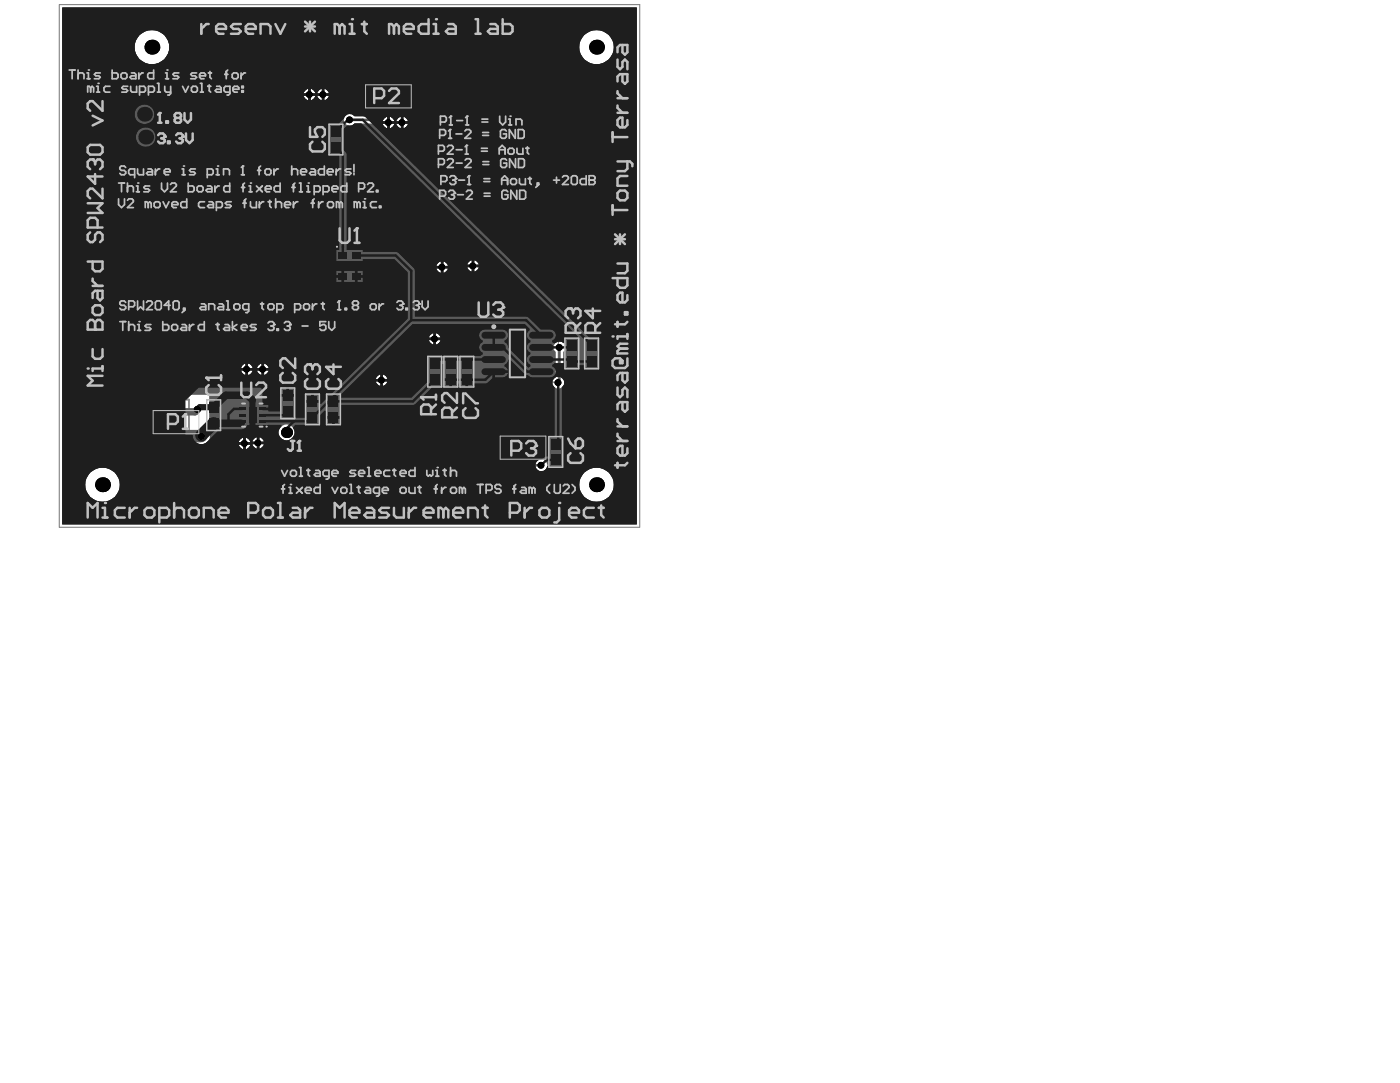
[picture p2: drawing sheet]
<svg xmlns="http://www.w3.org/2000/svg" width="558mm" height="432mm" viewBox="0 0 558 432" stroke-linecap="round" stroke-linejoin="round" font-family="sans-serif">
<g fill="none" stroke="#5a5a5a" stroke-width=".4">
<path d="M133.4 99h12v14.1h-12zM134.4 99.9h10v12.2h-10zM137.4 106h4M139.4 104.1v3.9M190.2 129.5h32.5v22.9h-32.5zM206.4 139v3.9M204.4 140.9h4M94.5 160.5h12.4v10h-12.4zM96.6 161.5h8.1v8h-8.1zM98.7 165.5h3.9M100.7 163.6v3.8"/>
<circle cx="101.7" cy="166.4" r="1.56"/>
</g>
<path d="M23.6 1.8h231.6v208.4h-231.6z" fill="none" stroke="#787878" stroke-width=".4"/>
<path d="M144.3 33.3h19.7v9.7h-19.7zM65.5 159.3h9.9v19.4h-9.9zM203.5 169h9.8v19.4h-9.8z" fill="none" stroke="#8c8c8c" stroke-width=".79"/>
<path d="M207.4 161.8l-1-1h-2l-.9 1v.9M213.3 164.7h-2.9l-1-1v-1.9l1-1h2.9v5.8" fill="none" stroke="#8c8c8c" stroke-width=".99"/>
<circle cx="203.5" cy="162.7" r=".49" fill="#8c8c8c"/>
<path d="M66.9 156h2M67.9 150.2v5.8M74.8 154.1h-3l-1-1v-1.9l1-1h3v5.8M203.5 162.7l.9 1M204.4 163.7h1M204.4 163.7l-.9 1v.9l.9 1h2l1-1" fill="none" stroke="#8c8c8c" stroke-width=".99"/>
<circle cx="67.9" cy="150.2" r=".49" fill="#8c8c8c"/>
<path d="M157.5 25.2l-.9-1h-2l-1 1v1l3.9 3.8h-3.9M163.5 28.1h-3l-1-1v-1.9l1-1h3v5.8M67.9 150.2l1 1" fill="none" stroke="#8c8c8c" stroke-width=".99"/>
<path d="M24.8 3h229.2v206.1h-229.2zM231 18.9a6.9 6.9 0 0 0 13.8 0 6.9 6.9 0 0 0-13.8 0zM53.7 18.9a6.9 6.9 0 0 0 13.7 0 6.9 6.9 0 0 0-13.7 0zM129.4 35.5v1.7h1.7a2.07 2.07 0 0 0-1.7-1.7zM127.2 36.1l-.7 1.1h1.9v-1.7zM123.9 35.5v1.7h1.8a2.07 2.07 0 0 0-1.8-1.7zM121.8 36.1l-.7 1.1h1.9v-1.7zM149.8 34.4v3.3h3.3a3.7 3.7 0 0 0-3.3-3.3zM146.5 35.5l-.7 .7-.4 1.5h3.4v-3.3l-1.5 .4zM129.4 38.2v1.7a2.07 2.07 0 0 0 1.7-1.7zM126.5 38.2a2.34 2.34 0 0 0 1.9 1.7v-1.7zM123.9 38.2v1.7a2.07 2.07 0 0 0 1.8-1.7zM121.1 38.2a2.34 2.34 0 0 0 1.9 1.7v-1.7zM149.8 38.7v3.3a3.7 3.7 0 0 0 3.3-3.3zM145.4 38.7a3.7 3.7 0 0 0 3.4 3.3v-3.3zM137.8 46.1a2.36 2.36 0 0 0 .2 3.5 2.36 2.36 0 0 0 3.4-.4l8.6-.1 7.3-7h5.8v-7.8h-7.9v5.6l-6.4 6.4h-7.4a2.29 2.29 0 0 0-3.6-.2zM160.9 46.6v1.8h1.8a2.07 2.07 0 0 0-1.8-1.8zM158.7 47.2l-.7 1.2h1.9v-1.8zM155.5 46.6v1.8h1.8a2.07 2.07 0 0 0-1.8-1.8zM153.3 47.2l-.7 1.2h1.9v-1.8zM160.9 49.3v1.8a2.07 2.07 0 0 0 1.8-1.8zM158 49.3a2.34 2.34 0 0 0 1.9 1.8v-1.8zM155.5 49.3v1.8a2.07 2.07 0 0 0 1.8-1.8zM152.6 49.3a2.34 2.34 0 0 0 1.9 1.8v-1.8zM189.2 103.8v1.7h1.7a2.07 2.07 0 0 0-1.7-1.7zM187 104.4l-.6 1.1h1.8v-1.7zM176.9 104.3v1.7h1.7a2.07 2.07 0 0 0-1.7-1.7zM174.7 104.9l-.6 1.1h1.8v-1.7zM189.2 106.5v1.8a2.07 2.07 0 0 0 1.7-1.8zM186.4 106.5a2.07 2.07 0 0 0 1.8 1.8v-1.8zM176.9 107v1.7a2.07 2.07 0 0 0 1.7-1.7zM174.1 107a2.07 2.07 0 0 0 1.8 1.7v-1.7zM173.9 132.9v1.7h1.8a2.07 2.07 0 0 0-1.8-1.7zM171.7 133.5l-.6 1.1h1.8v-1.7zM173.9 135.6v1.7a2.07 2.07 0 0 0 1.8-1.7zM171.1 135.6a2.07 2.07 0 0 0 1.8 1.7v-1.7zM105.3 145v1.7h1.9a2.34 2.34 0 0 0-1.9-1.7zM103.2 145.6l-.6 1.1h1.7v-1.7zM98.9 145v1.7h1.9a2.05 2.05 0 0 0-1.9-1.7zM96.8 145.6l-.6 1.1h1.7v-1.7zM105.3 147.7v1.8a2.34 2.34 0 0 0 1.9-1.8zM102.6 147.7a2.07 2.07 0 0 0 1.7 1.8v-1.8zM98.9 147.7v1.8a2.05 2.05 0 0 0 1.9-1.8zM96.2 147.7a2.07 2.07 0 0 0 1.7 1.8v-1.8zM152.7 149.4v1.7h1.8a2.07 2.07 0 0 0-1.8-1.7zM150.6 149.9l-.6 1.2h1.7v-1.7zM152.7 152.1v1.7a2.07 2.07 0 0 0 1.8-1.7zM150 152.1a2.07 2.07 0 0 0 1.7 1.7v-1.7zM221.5 136.9a2.34 2.34 0 0 0 .2 3.4v10.1a2.37 2.37 0 0 0-1.2 3.3 2.37 2.37 0 0 0 3.3 .9 2.37 2.37 0 0 0 .8-3.3v-11a2.36 2.36 0 0 0 .4-3.4 2.36 2.36 0 0 0-3.5 0zM208.9 170.1v3.3h3.3a3.7 3.7 0 0 0-3.3-3.3zM205.6 171.2l-.7 .7-.4 1.5h3.4v-3.3l-1.5 .4zM111.1 172.4a3.2 3.2 0 0 0 6.4 0 3.2 3.2 0 0 0-6.4 0zM103.5 174.4v1.7h1.7a2.07 2.07 0 0 0-1.7-1.7zM101.3 174.9l-.6 1.2h1.8v-1.7zM98 174.6v1.7h1.8a2.07 2.07 0 0 0-1.8-1.7zM95.9 175.1l-.6 1.2h1.8v-1.7zM208.9 174.4v3.3a3.7 3.7 0 0 0 3.3-3.3zM204.5 174.4a3.7 3.7 0 0 0 3.4 3.3v-3.3zM65.5 157.4v12.8h1v7.6h7.9v-.5h5.9a3.4 3.4 0 0 0 3.4-2.8 3.4 3.4 0 0 0-2.3-3.8l.1-.5h2v-12.8zM103.5 177.1v1.8a2.33 2.33 0 0 0 1.7-1.8zM100.7 177.1a2.33 2.33 0 0 0 1.8 1.8v-1.8zM98 177.3v1.7a2.07 2.07 0 0 0 1.8-1.7zM95.3 177.3a2.07 2.07 0 0 0 1.8 1.7v-1.7zM204.4 179.7v7.8h7.9v-.5h1.8a2.37 2.37 0 0 0 3.5 .3 2.37 2.37 0 0 0 0-3.5 2.37 2.37 0 0 0-3.5 .3h-1.8v-4.4zM231 193.3a6.9 6.9 0 0 0 13.8 0 6.9 6.9 0 0 0-13.8 0zM34 193.3a6.9 6.9 0 0 0 13.7 0 6.9 6.9 0 0 0-13.7 0z" fill="#5a5a5a"/>
<path d="M159.1 38.2l-9.7 9.6h-9.9M223.2 138.5v13.6l-.5 .5M208.4 173.9h2M208.4 183.6l2 1.9h5.5" fill="none" stroke="#5a5a5a" stroke-width=".99"/>
<path d="M78.8 163.2l-1 1h-7.4" fill="none" stroke="#5a5a5a" stroke-width="3"/>
<path d="M70.4 173.9h9.9" fill="none" stroke="#5a5a5a" stroke-width="4.9"/>
<g fill="#000">
<circle cx="60.6" cy="18.8" r="2.96"/>
<circle cx="237.9" cy="18.8" r="2.96"/>
<circle cx="123.4" cy="37.7" r="1.37"/>
<circle cx="128.8" cy="37.7" r="1.37"/>
<circle cx="139.4" cy="47.8" r="1.37"/>
<circle cx="154.9" cy="48.8" r="1.37"/>
<circle cx="160.3" cy="48.8" r="1.37"/>
<circle cx="176.3" cy="106.5" r="1.37"/>
<circle cx="188.6" cy="106" r="1.37"/>
<circle cx="173.3" cy="135.1" r="1.37"/>
<circle cx="223.1" cy="138.5" r="1.37"/>
<circle cx="98.3" cy="147.2" r="1.37"/>
<circle cx="104.7" cy="147.2" r="1.37"/>
<circle cx="152.1" cy="151.6" r="1.37"/>
<circle cx="222.6" cy="152.6" r="1.37"/>
<circle cx="78.7" cy="163.2" r="1.37"/>
<circle cx="80.2" cy="173.9" r="1.37"/>
<circle cx="97.5" cy="176.8" r="1.37"/>
<circle cx="102.9" cy="176.6" r="1.37"/>
<circle cx="114.3" cy="172.4" r="2.22"/>
<circle cx="40.9" cy="193.3" r="2.96"/>
<circle cx="215.8" cy="185.5" r="1.37"/>
<circle cx="237.9" cy="193.3" r="2.96"/>
</g>
<g fill="#5a5a5a">
<path d="M205.4 180.7h5.9v5.8h-5.9z" fill-rule="evenodd"/>
<path d="M156.2 35.3h5.9v5.8h-5.9z" fill-rule="evenodd"/>
<path d="M67.5 171h5.9v5.8h-5.9z" fill-rule="evenodd"/>
</g>
<g fill="#5a5a5a">
<circle cx="149.3" cy="38.2" r="2.91"/>
<circle cx="208.4" cy="173.9" r="2.91"/>
<circle cx="70.4" cy="164.2" r="2.91"/>
</g>
<g fill="#1e1e1e">
<path d="M136 157.4l28.6-28.2h44.7l1.9 1.9-.1 .6a2.28 2.28 0 0 0-1 2.2 2.28 2.28 0 0 0 1.4 1.9v.6a2.28 2.28 0 0 0-1.4 2.1 2.28 2.28 0 0 0 1.4 2.1v.6a2.28 2.28 0 0 0-1.4 2.2 2.28 2.28 0 0 0 1.4 2.1v.6l-.7 .4-8-7.9a2.39 2.39 0 0 0-1.5-2.2v-.6a2.31 2.31 0 0 0 1.4-2.6 2.31 2.31 0 0 0-2.3-1.9h-7a2.31 2.31 0 0 0-2.3 1.9 2.31 2.31 0 0 0 1.4 2.6v.6a2.28 2.28 0 0 0-1.5 2.1 2.28 2.28 0 0 0 1.5 2.1v.6l-.9 .7h-21.1v10.4l-6.4 6.2h-28.1zM173.9 132.9v1.7h1.8a2.07 2.07 0 0 0-1.8-1.7zM171.7 133.5l-.6 1.1h1.8v-1.7zM173.9 135.6v1.7a2.07 2.07 0 0 0 1.8-1.7zM171.1 135.6a2.07 2.07 0 0 0 1.8 1.7v-1.7zM152.7 149.4v1.7h1.8a2.07 2.07 0 0 0-1.8-1.7zM150.6 149.9l-.6 1.2h1.7v-1.7zM152.7 152.1v1.7a2.07 2.07 0 0 0 1.8-1.7zM150 152.1a2.07 2.07 0 0 0 1.7 1.7v-1.7z"/>
<path d="M136 157.4l28.6-28.2h44.7l1.9 1.9-.1 .6a2.28 2.28 0 0 0-1 2.2 2.28 2.28 0 0 0 1.4 1.9v.6a2.28 2.28 0 0 0-1.4 2.1 2.28 2.28 0 0 0 1.4 2.1v.6a2.28 2.28 0 0 0-1.4 2.2 2.28 2.28 0 0 0 1.4 2.1v.6l-.7 .4-8-7.9a2.39 2.39 0 0 0-1.5-2.2v-.6a2.31 2.31 0 0 0 1.4-2.6 2.31 2.31 0 0 0-2.3-1.9h-7a2.31 2.31 0 0 0-2.3 1.9 2.31 2.31 0 0 0 1.4 2.6v.6a2.28 2.28 0 0 0-1.5 2.1 2.28 2.28 0 0 0 1.5 2.1v.6l-.9 .7h-21.1v10.4l-6.4 6.2h-28.1zM173.9 132.9v1.7h1.8a2.07 2.07 0 0 0-1.8-1.7zM171.7 133.5l-.6 1.1h1.8v-1.7zM173.9 135.6v1.7a2.07 2.07 0 0 0 1.8-1.7zM171.1 135.6a2.07 2.07 0 0 0 1.8 1.7v-1.7zM152.7 149.4v1.7h1.8a2.07 2.07 0 0 0-1.8-1.7zM150.6 149.9l-.6 1.2h1.7v-1.7zM152.7 152.1v1.7a2.07 2.07 0 0 0 1.8-1.7zM150 152.1a2.07 2.07 0 0 0 1.7 1.7v-1.7z"/>
<path d="M137 51.6l1.6-1.6a2.32 2.32 0 0 0 2.8-.8h2.7l86.4 84.9-.2 .5h-5.2v1.9l-.5 .2a2.46 2.46 0 0 0-3 .1l-.5 .1-.8-.5v-.6a2.31 2.31 0 0 0 1.4-2.6 2.31 2.31 0 0 0-2.3-1.9h-3.7l-4.8-4.6-1-.5h-44.4l-.1-18.8-6.5-6.6-1.1-.4h-13.1v-.8h-6.4v-38l-.1-.5-1.2-1.4zM189.2 103.8v1.7h1.7a2.07 2.07 0 0 0-1.7-1.7zM187 104.4l-.6 1.1h1.8v-1.7zM176.9 104.3v1.7h1.7a2.07 2.07 0 0 0-1.7-1.7zM174.7 104.9l-.6 1.1h1.8v-1.7zM189.2 106.5v1.8a2.07 2.07 0 0 0 1.7-1.8zM186.4 106.5a2.07 2.07 0 0 0 1.8 1.8v-1.8zM176.9 107v1.7a2.07 2.07 0 0 0 1.7-1.7zM174.1 107a2.07 2.07 0 0 0 1.8 1.7v-1.7z"/>
<path d="M137 51.6l1.6-1.6a2.32 2.32 0 0 0 2.8-.8h2.7l86.4 84.9-.2 .5h-5.2v1.9l-.5 .2a2.46 2.46 0 0 0-3 .1l-.5 .1-.8-.5v-.6a2.31 2.31 0 0 0 1.4-2.6 2.31 2.31 0 0 0-2.3-1.9h-3.7l-4.8-4.6-1-.5h-44.4l-.1-18.8-6.5-6.6-1.1-.4h-13.1v-.8h-6.4v-38l-.1-.5-1.2-1.4zM189.2 103.8v1.7h1.7a2.07 2.07 0 0 0-1.7-1.7zM187 104.4l-.6 1.1h1.8v-1.7zM176.9 104.3v1.7h1.7a2.07 2.07 0 0 0-1.7-1.7zM174.7 104.9l-.6 1.1h1.8v-1.7zM189.2 106.5v1.8a2.07 2.07 0 0 0 1.7-1.8zM186.4 106.5a2.07 2.07 0 0 0 1.8 1.8v-1.8zM176.9 107v1.7a2.07 2.07 0 0 0 1.7-1.7zM174.1 107a2.07 2.07 0 0 0 1.8 1.7v-1.7z"/>
<path d="M24.8 3h229.2v206.1h-229.2zM231 18.9a6.9 6.9 0 0 0 13.8 0 6.9 6.9 0 0 0-13.8 0zM53.7 18.9a6.9 6.9 0 0 0 13.7 0 6.9 6.9 0 0 0-13.7 0zM129.4 35.5v1.7h1.7a2.07 2.07 0 0 0-1.7-1.7zM127.2 36.1l-.7 1.1h1.9v-1.7zM123.9 35.5v1.7h1.8a2.07 2.07 0 0 0-1.8-1.7zM121.8 36.1l-.7 1.1h1.9v-1.7zM129.4 38.2v1.7a2.07 2.07 0 0 0 1.7-1.7zM126.5 38.2a2.34 2.34 0 0 0 1.9 1.7v-1.7zM123.9 38.2v1.7a2.07 2.07 0 0 0 1.8-1.7zM121.1 38.2a2.34 2.34 0 0 0 1.9 1.7v-1.7zM160.9 46.6v1.8h1.8a2.07 2.07 0 0 0-1.8-1.8zM158.7 47.2l-.7 1.2h1.9v-1.8zM155.5 46.6v1.8h1.8a2.07 2.07 0 0 0-1.8-1.8zM153.3 47.2l-.7 1.2h1.9v-1.8zM53.7 45.6a4 4 0 0 0 7.9 0 4 4 0 0 0-7.9 0zM160.9 49.3v1.8a2.07 2.07 0 0 0 1.8-1.8zM158 49.3a2.34 2.34 0 0 0 1.9 1.8v-1.8zM155.5 49.3v1.8a2.07 2.07 0 0 0 1.8-1.8zM152.6 49.3a2.34 2.34 0 0 0 1.9 1.8v-1.8zM54.2 54.7a3.9 3.9 0 0 0 7.9 0 3.9 3.9 0 0 0-7.9 0zM142.6 108v1.7h2.1v-1.7zM134.1 108v1.7h2.2v-1.7zM142.6 110.7v1.7h2.1v-1.7zM137.2 108v4.4h4.4v-4.4zM134.1 110.7v1.7h2.2v-1.7zM105.3 145v1.7h1.9a2.34 2.34 0 0 0-1.9-1.7zM103.2 145.6l-.6 1.1h1.7v-1.7zM98.9 145v1.7h1.9a2.05 2.05 0 0 0-1.9-1.7zM96.8 145.6l-.6 1.1h1.7v-1.7zM131 49.3v12.6h4l.3 .3v37.4h-1.2v4.5h10.6v-.8h12.6l5.3 5.3v18.5l-30.4 29.8h-2.1v2.2l-2.1 2-.4-.2v-.4h-5.9v6h-3.7l-.3-.4v-8h-5.9v5.9h-4.7v-.5h-2.4v-1h2.4v-1h-2.4v-6.2l-.8-.8h-24.7l-4.8 4.7-.5 .1v14.1h2.8a3.6 3.6 0 0 0 2.1 3.3 3.6 3.6 0 0 0 4-.7l4.2-4.2h1.2v-.5h8.1a2.28 2.28 0 0 0 2.3-1.8h1.6v-3.5l.5-.5h.5v4l10.9-.1 .2 .5a3.2 3.2 0 0 0-.5 4.5 3.2 3.2 0 0 0 4.5 .6 3.2 3.2 0 0 0 .6-4.5l.9-1.1 9.8 .1v-3.9l2-1.9 .5 .2v2h5.9v-4.4l29.3-.1 7.1-6.9h4v-9.2l.5-.2v5.8h2.9v.5h.5v3.1h2.5v-1.6h.5v1.6h2.4v-3.1h1v3.1h2.5v-1.6l5-.1 2.3-2v-2.6h.5v-.5h5.7l-.6-1.2-.8-.4v-.6l.8-.5 .7-1.5 .5-.2 6.5 6.3 .9 .1 .8 .6 .9 .2h7a2.31 2.31 0 0 0 2.3-1.8 2.31 2.31 0 0 0-1.4-2.6v-.6l.9-.7h3.9v2.4h5.9v-1.5h2v1.5h5.9v-12.6h-3.7l-89.4-87.9-1.1-.4h-3.3a2.41 2.41 0 0 0-4.2 .8l-2.2 2.2zM105.3 147.7v1.8a2.34 2.34 0 0 0 1.9-1.8zM102.6 147.7a2.07 2.07 0 0 0 1.7 1.8v-1.8zM98.9 147.7v1.8a2.05 2.05 0 0 0 1.9-1.8zM96.2 147.7a2.07 2.07 0 0 0 1.7 1.8v-1.8zM197.5 148.7v1.8h2.9a2.23 2.23 0 0 0 2.3-1.8zM176.9 151.9v2.6h2.4v-2.6zM115.3 154.5v2.6h2.4v-2.6zM111.8 154.5v2.6h2.5v-2.6zM125.1 156.9v2.6h2.5v-2.6zM121.7 156.9v2.6h2.4v-2.6zM133.5 166.9v2.6h2.5v-2.6zM130.1 166.9v2.6h2.4v-2.6zM103.5 174.4v1.7h1.7a2.07 2.07 0 0 0-1.7-1.7zM101.3 174.9l-.6 1.2h1.8v-1.7zM98 174.6v1.7h1.8a2.07 2.07 0 0 0-1.8-1.7zM95.9 175.1l-.6 1.2h1.8v-1.7zM103.5 177.1v1.8a2.33 2.33 0 0 0 1.7-1.8zM100.7 177.1a2.33 2.33 0 0 0 1.8 1.8v-1.8zM98 177.3v1.7a2.07 2.07 0 0 0 1.8-1.7zM95.3 177.3a2.07 2.07 0 0 0 1.8 1.7v-1.7zM221 150.9a2.34 2.34 0 0 0 .2 3.5v19.5h-2.5v8a2.32 2.32 0 0 0-2.5 1.3 2.36 2.36 0 0 0-2.6 2.1 2.36 2.36 0 0 0 2 2.6 2.36 2.36 0 0 0 2.6-2.1l.5 .1v.6h5.9v-12.6h-.4v-19.5a2.36 2.36 0 0 0 .3-3.5 2.36 2.36 0 0 0-3.5 0zM231 193.3a6.9 6.9 0 0 0 13.8 0 6.9 6.9 0 0 0-13.8 0zM34 193.3a6.9 6.9 0 0 0 13.7 0 6.9 6.9 0 0 0-13.7 0z"/>
<path d="M24.8 3h229.2v206.1h-229.2zM231 18.9a6.9 6.9 0 0 0 13.8 0 6.9 6.9 0 0 0-13.8 0zM53.7 18.9a6.9 6.9 0 0 0 13.7 0 6.9 6.9 0 0 0-13.7 0zM129.4 35.5v1.7h1.7a2.07 2.07 0 0 0-1.7-1.7zM127.2 36.1l-.7 1.1h1.9v-1.7zM123.9 35.5v1.7h1.8a2.07 2.07 0 0 0-1.8-1.7zM121.8 36.1l-.7 1.1h1.9v-1.7zM129.4 38.2v1.7a2.07 2.07 0 0 0 1.7-1.7zM126.5 38.2a2.34 2.34 0 0 0 1.9 1.7v-1.7zM123.9 38.2v1.7a2.07 2.07 0 0 0 1.8-1.7zM121.1 38.2a2.34 2.34 0 0 0 1.9 1.7v-1.7zM160.9 46.6v1.8h1.8a2.07 2.07 0 0 0-1.8-1.8zM158.7 47.2l-.7 1.2h1.9v-1.8zM155.5 46.6v1.8h1.8a2.07 2.07 0 0 0-1.8-1.8zM153.3 47.2l-.7 1.2h1.9v-1.8zM53.7 45.6a4 4 0 0 0 7.9 0 4 4 0 0 0-7.9 0zM160.9 49.3v1.8a2.07 2.07 0 0 0 1.8-1.8zM158 49.3a2.34 2.34 0 0 0 1.9 1.8v-1.8zM155.5 49.3v1.8a2.07 2.07 0 0 0 1.8-1.8zM152.6 49.3a2.34 2.34 0 0 0 1.9 1.8v-1.8zM54.2 54.7a3.9 3.9 0 0 0 7.9 0 3.9 3.9 0 0 0-7.9 0zM142.6 108v1.7h2.1v-1.7zM134.1 108v1.7h2.2v-1.7zM142.6 110.7v1.7h2.1v-1.7zM137.2 108v4.4h4.4v-4.4zM134.1 110.7v1.7h2.2v-1.7zM105.3 145v1.7h1.9a2.34 2.34 0 0 0-1.9-1.7zM103.2 145.6l-.6 1.1h1.7v-1.7zM98.9 145v1.7h1.9a2.05 2.05 0 0 0-1.9-1.7zM96.8 145.6l-.6 1.1h1.7v-1.7zM131 49.3v12.6h4l.3 .3v37.4h-1.2v4.5h10.6v-.8h12.6l5.3 5.3v18.5l-30.4 29.8h-2.1v2.2l-2.1 2-.4-.2v-.4h-5.9v6h-3.7l-.3-.4v-8h-5.9v5.9h-4.7v-.5h-2.4v-1h2.4v-1h-2.4v-6.2l-.8-.8h-24.7l-4.8 4.7-.5 .1v14.1h2.8a3.6 3.6 0 0 0 2.1 3.3 3.6 3.6 0 0 0 4-.7l4.2-4.2h1.2v-.5h8.1a2.28 2.28 0 0 0 2.3-1.8h1.6v-3.5l.5-.5h.5v4l10.9-.1 .2 .5a3.2 3.2 0 0 0-.5 4.5 3.2 3.2 0 0 0 4.5 .6 3.2 3.2 0 0 0 .6-4.5l.9-1.1 9.8 .1v-3.9l2-1.9 .5 .2v2h5.9v-4.4l29.3-.1 7.1-6.9h4v-9.2l.5-.2v5.8h2.9v.5h.5v3.1h2.5v-1.6h.5v1.6h2.4v-3.1h1v3.1h2.5v-1.6l5-.1 2.3-2v-2.6h.5v-.5h5.7l-.6-1.2-.8-.4v-.6l.8-.5 .7-1.5 .5-.2 6.5 6.3 .9 .1 .8 .6 .9 .2h7a2.31 2.31 0 0 0 2.3-1.8 2.31 2.31 0 0 0-1.4-2.6v-.6l.9-.7h3.9v2.4h5.9v-1.5h2v1.5h5.9v-12.6h-3.7l-89.4-87.9-1.1-.4h-3.3a2.41 2.41 0 0 0-4.2 .8l-2.2 2.2zM105.3 147.7v1.8a2.34 2.34 0 0 0 1.9-1.8zM102.6 147.7a2.07 2.07 0 0 0 1.7 1.8v-1.8zM98.9 147.7v1.8a2.05 2.05 0 0 0 1.9-1.8zM96.2 147.7a2.07 2.07 0 0 0 1.7 1.8v-1.8zM197.5 148.7v1.8h2.9a2.23 2.23 0 0 0 2.3-1.8zM176.9 151.9v2.6h2.4v-2.6zM115.3 154.5v2.6h2.4v-2.6zM111.8 154.5v2.6h2.5v-2.6zM125.1 156.9v2.6h2.5v-2.6zM121.7 156.9v2.6h2.4v-2.6zM133.5 166.9v2.6h2.5v-2.6zM130.1 166.9v2.6h2.4v-2.6zM103.5 174.4v1.7h1.7a2.07 2.07 0 0 0-1.7-1.7zM101.3 174.9l-.6 1.2h1.8v-1.7zM98 174.6v1.7h1.8a2.07 2.07 0 0 0-1.8-1.7zM95.9 175.1l-.6 1.2h1.8v-1.7zM103.5 177.1v1.8a2.33 2.33 0 0 0 1.7-1.8zM100.7 177.1a2.33 2.33 0 0 0 1.8 1.8v-1.8zM98 177.3v1.7a2.07 2.07 0 0 0 1.8-1.7zM95.3 177.3a2.07 2.07 0 0 0 1.8 1.7v-1.7zM221 150.9a2.34 2.34 0 0 0 .2 3.5v19.5h-2.5v8a2.32 2.32 0 0 0-2.5 1.3 2.36 2.36 0 0 0-2.6 2.1 2.36 2.36 0 0 0 2 2.6 2.36 2.36 0 0 0 2.6-2.1l.5 .1v.6h5.9v-12.6h-.4v-19.5a2.36 2.36 0 0 0 .3-3.5 2.36 2.36 0 0 0-3.5 0zM231 193.3a6.9 6.9 0 0 0 13.8 0 6.9 6.9 0 0 0-13.8 0zM34 193.3a6.9 6.9 0 0 0 13.7 0 6.9 6.9 0 0 0-13.7 0z"/>
</g>
<g fill="none" stroke="#1e1e1e" stroke-width=".99">
<path d="M134 58.8l2.8 2.8v40.3M138.7 47.8l-4.7 4.6M139.5 47.8h5.2l91.5 89.9h-1.2M142.1 101.9h15.7l6.2 6.1v19.6M164 127.6l-40.9 40.4h-18.4M164 127.6h45.9l6 6.1M197 133.7v4.8h3.5l9.9 9.7h5.5M228.1 137.7l-.8 .8h-11.4M173.4 151.4l-8.7 8.6h-31.7M197 148.2l-3.4 3.2h-13.8M197 143.4h-21.9l-1.7 1.6M215.9 143.4h11.4l.8 .7h7.9"/>
<path d="M222.7 152.6v23.4M80.3 173.6v.3M96.6 163h-3.3l-2.2 2.2v3.5M114.8 164l-1.5 1.5h-8.6M117.2 168l-2.9 2.9v1.5M221.7 183.4h-3.7l-2.1 2.1"/>
</g>
<path d="M100.7 159.4v11.6M85.2 162.3h-5.5l-.9 .9" fill="none" stroke="#1e1e1e" stroke-width="2.5"/>
<path d="M100.7 159.4l-2-1.8h-8.6l-4.9 4.7M85.2 168.7h11.1" fill="none" stroke="#1e1e1e" stroke-width="3"/>
<path d="M85.2 168.7l-4.9 4.9" fill="none" stroke="#1e1e1e" stroke-width="4.9"/>
<g fill="#000">
<circle cx="60.6" cy="18.8" r="2.96"/>
<circle cx="237.9" cy="18.8" r="2.96"/>
<circle cx="123.4" cy="37.7" r="1.37"/>
<circle cx="128.8" cy="37.7" r="1.37"/>
<circle cx="139.4" cy="47.8" r="1.37"/>
<circle cx="154.9" cy="48.8" r="1.37"/>
<circle cx="160.3" cy="48.8" r="1.37"/>
<circle cx="176.3" cy="106.5" r="1.37"/>
<circle cx="188.6" cy="106" r="1.37"/>
<circle cx="173.3" cy="135.1" r="1.37"/>
<circle cx="223.1" cy="138.5" r="1.37"/>
<circle cx="98.3" cy="147.2" r="1.37"/>
<circle cx="104.7" cy="147.2" r="1.37"/>
<circle cx="152.1" cy="151.6" r="1.37"/>
<circle cx="222.6" cy="152.6" r="1.37"/>
<circle cx="78.7" cy="163.2" r="1.37"/>
<circle cx="80.2" cy="173.9" r="1.37"/>
<circle cx="97.5" cy="176.8" r="1.37"/>
<circle cx="102.9" cy="176.6" r="1.37"/>
<circle cx="114.3" cy="172.4" r="2.22"/>
<circle cx="40.9" cy="193.3" r="2.96"/>
<circle cx="215.8" cy="185.5" r="1.37"/>
<circle cx="237.9" cy="193.3" r="2.96"/>
</g>
<g fill="#1e1e1e">
<path d="M83.3 166.7h3.9v4.2h-3.9z" fill-rule="evenodd"/>
<path d="M122.7 157.9h3.9v4.2h-3.9z" fill-rule="evenodd"/>
<path d="M131 158h4v4.2h-4z" fill-rule="evenodd"/>
<path d="M177.8 149.3h4v4.1h-4z" fill-rule="evenodd"/>
<path d="M177.8 143h4v4.1h-4z" fill-rule="evenodd"/>
<path d="M184.2 149.3h4v4.1h-4z" fill-rule="evenodd"/>
<path d="M184.2 143h4v4.1h-4z" fill-rule="evenodd"/>
<path d="M83.3 160.2h3.9v4.2h-3.9z" fill-rule="evenodd"/>
<path d="M99.2 162.4h3.1v6.2h-3.1z" fill-rule="evenodd"/>
<path d="M112.8 162h4v4.1h-4z" fill-rule="evenodd"/>
<path d="M112.8 155.5h4v4.1h-4z" fill-rule="evenodd"/>
<path d="M122.7 164.4h3.9v4.2h-3.9z" fill-rule="evenodd"/>
<path d="M131 164.3h4v4.2h-4z" fill-rule="evenodd"/>
<path d="M95.3 165h2.6v1.1h-2.6z" fill-rule="evenodd"/>
<path d="M95.2 167.4h2.7v1.2h-2.7z" fill-rule="evenodd"/>
<path d="M95.2 162.4h2.7v1.2h-2.7z" fill-rule="evenodd"/>
<path d="M103.5 165h2.6v1.1h-2.6z" fill-rule="evenodd"/>
<path d="M103.4 167.4h2.7v1.2h-2.7z" fill-rule="evenodd"/>
<path d="M103.4 162.4h2.7v1.2h-2.7z" fill-rule="evenodd"/>
<path d="M132 56.8h4v4.2h-4z" fill-rule="evenodd"/>
<path d="M132 50.3h4v4.2h-4z" fill-rule="evenodd"/>
<path d="M171.4 149.3h4v4.1h-4z" fill-rule="evenodd"/>
<path d="M171.4 143h4v4.1h-4z" fill-rule="evenodd"/>
<path d="M219.7 181.2h4v4.2h-4z" fill-rule="evenodd"/>
<path d="M219.7 174.9h4v4.2h-4z" fill-rule="evenodd"/>
</g>
<path d="M212.4 138.5h7M212.4 143.4h7" fill="none" stroke="#1e1e1e" stroke-width="2.8"/>
<g fill="#1e1e1e">
<path d="M234 142h3.9v4.2h-3.9z" fill-rule="evenodd"/>
<path d="M234 135.7h3.9v4.2h-3.9z" fill-rule="evenodd"/>
<path d="M135 108.9h3.5v2.5h-3.5z" fill-rule="evenodd"/>
<path d="M135 100.6h3.5v2.4h-3.5z" fill-rule="evenodd"/>
<path d="M140.3 109h3.6v2.5h-3.6z" fill-rule="evenodd"/>
<path d="M140.3 100.7h3.6v2.4h-3.6z" fill-rule="evenodd"/>
</g>
<circle cx="57.6" cy="45.6" r="2.96" fill="#1e1e1e"/>
<path d="M212.4 133.7h7M212.4 148.2h7" fill="none" stroke="#1e1e1e" stroke-width="2.8"/>
<circle cx="58.1" cy="54.7" r="2.96" fill="#1e1e1e"/>
<path d="M226.1 142.1h4v4.2h-4z" fill-rule="evenodd" fill="#1e1e1e"/>
<path d="M193.4 143.4h7" fill="none" stroke="#1e1e1e" stroke-width="2.8"/>
<path d="M226.1 135.6h4v4.2h-4z" fill-rule="evenodd" fill="#1e1e1e"/>
<path d="M193.4 138.5h7M193.4 133.7h7M193.4 148.2h7" fill="none" stroke="#1e1e1e" stroke-width="2.8"/>
<path d="M203.4 131.4h6.1v19h-6.1zM96.6 170.1h1.1M96.6 160.9h1.1M103.6 170.1h1.1M103.6 160.9h1.1" fill="none" stroke="#c0c0c0" stroke-width=".79"/>
<path d="M131.2 49.5h5.6v12.2h-5.6zM225.3 134.8h5.6v12.2h-5.6zM233.2 134.8h5.5v12.2h-5.5zM82.5 159.4h5.5v12.3h-5.5zM112 154.7h5.5v12.2h-5.5zM121.9 157.1h5.5v12.2h-5.5zM130.3 157.1h5.5v12.2h-5.5zM170.7 142.1h5.5v12.2h-5.5zM177.1 142.1h5.5v12.2h-5.5zM183.5 142.1h5.5v12.2h-5.5zM218.9 174.1h5.5v12.2h-5.5z" fill="none" stroke="#c0c0c0" stroke-width=".59"/>
<path d="M145.8 33.8h18.2v9.2h-18.2zM61.1 163.7h18.2v9.2h-18.2zM199.5 173.9h18.2v9.2h-18.2z" fill="none" stroke="#c0c0c0" stroke-width=".4"/>
<path d="M82.3 150.6h5.9M83.3 153.5l-1 1v1.9l1 1h3.9l1-1v-1.9l-1-1M88.2 149.7v1.9" fill="none" stroke="#c0c0c0" stroke-width=".99"/>
<circle cx="82.3" cy="150.6" r=".49" fill="#c0c0c0"/>
<path d="M135.5 91v4.9l1 .9h1.9l1-.9v-4.9M141.4 96.8h2M142.4 91v5.8M82.3 150.6l1 1" fill="none" stroke="#c0c0c0" stroke-width=".99"/>
<circle cx="142.4" cy="91" r=".49" fill="#c0c0c0"/>
<path d="M149.3 39.2h2.9l1-1v-2l-1-.9h-2.9v5.8M155.2 36.2l1-.9h1.9l1 .9v1l-3.9 3.9h3.9M142.4 91l-1 1M168 158.4h5.9M173.9 157.4v1.9M182.3 156.7v3.9l-4-3.9h-.9l-1 1v1.9l1 1M171.9 165.2v-2.9l-1-1h-1.9l-1 1v2.9h5.9M173.9 161.3l-2 1.9M180.3 166.4v-2.9l-1-1h-1.9l-1 1v2.9h5.9M182.3 162.5l-2 2M184.7 160.8v-3.9h1l4 3.9h1M185.7 162.7l-1 1v1.9l1 1h4l1-1v-1.9l-1-1" fill="none" stroke="#c0c0c0" stroke-width=".99"/>
<circle cx="168" cy="158.4" r=".49" fill="#c0c0c0"/>
<path d="M236.5 123v3.9l-3-2.9h5.9M237.5 132.7v-2.9l-1-1h-2l-1 1v2.9h5.9M239.4 128.8l-1.9 2M122.7 151.1l-1 1v1.9l1 1h3.9l1-1v-1.9l-1-1M123.7 145.3h-1l-1 1v1.9l1 1M168 158.4l1 .9" fill="none" stroke="#c0c0c0" stroke-width=".99"/>
<circle cx="123.7" cy="145.3" r=".49" fill="#c0c0c0"/>
<path d="M112.8 148.7l-1 1v1.9l1 1h4l.9-1v-1.9l-.9-1M117.7 142.9v3.8l-3.9-3.8h-1l-1 .9v2l1 .9M123.7 145.3l.9 1M124.6 146.3v.9M124.6 146.3l1-1h1l1 1v1.9l-1 1M116.1 175.8h1.3M116.8 175.8v3.2l-.7 .7h-.6l-.7-.7M118.7 179.7h1.3M119.4 175.8v3.9" fill="none" stroke="#c0c0c0" stroke-width=".99"/>
<circle cx="119.4" cy="175.8" r=".49" fill="#c0c0c0"/>
<path d="M123.7 50.7v3.9h2.9l-1-2v-.9l1-1h2l1 1v1.9l-1 1M124.6 56.5l-.9 1v1.9l.9 1h4l1-1v-1.9l-1-1M119.4 175.8l-.7 .7M204 179.7h2.9l1-1v-1.9l-1-1h-2.9v5.8M209.9 176.8l.9-1h2l1 1v1" fill="none" stroke="#c0c0c0" stroke-width=".99"/>
<circle cx="213.8" cy="177.8" r=".49" fill="#c0c0c0"/>
<g fill="none" stroke="#c0c0c0" stroke-width=".99">
<path d="M247.3 139l-1 1v.9h4M247.3 139h3M250.3 134.1h-4v1M250.3 133.2v1.9M250.3 137.1h-3l-1 .9 1 1M246.3 154.5v2.9l1 1 1-1v-1.9l1-1 1 1v2.9M247.3 143.8h1v1h-1zM248.3 148.7v2.9l1 1 1-1v-2.9h-3l-1 1v1.9M250.3 142.9v2.9l-1 .9h-4l-1-.9v-2l1-.9h2l1 .9M211.8 178.7h1M212.8 178.7l1 1v1l-1 .9h-2l-.9-.9M213.8 177.8l-1 .9"/>
<path d="M246.3 167.1v1l2 1.9M246.3 172.9v1l2 1.9M246.3 175.8h4M246.3 170h4M248.3 160.3v2.9l1 1 1-1v-2.9h-3l-1 1v1.9M250.3 178.7v2l-1 .9h-2l-1-.9v-2l1-.9h1v3.8M246.3 184.5v2M250.3 184.5l-1 1h-4"/>
</g>
<circle cx="244.3" cy="134.1" r=".49" fill="#c0c0c0"/>
<g fill="none" stroke="#c0c0c0" stroke-width=".99">
<path d="M248.3 17.9v2.9l1 1 1-1v-2.9h-3l-1 1v1.9M246.3 23.7v3l1 .9 1-.9v-2l1-1 1 1v2.9M246.3 36.3v.9l2 2M246.3 39.2h4M248.3 29.6v2.9l1 .9 1-.9v-2.9h-3l-1 .9v2M244.3 52.7v3.9M244.3 54.7h6M246.3 42.1v.9l2 2M246.3 45h4M250.3 47.9v1.9l-1 1h-2l-1-1v-1.9l1-1h1v3.9M246.3 77l1-1h2l1 1v1.9l-1 1h-2l-1-1zM246.3 64.4h4.9l1 .9v1"/>
<path d="M250.3 70.2h-3l-1 .9v2.9h4M250.3 64.4v2.9l-1 .9h-3M244.3 81.8v3.9M244.3 83.7h6M245.3 93.4l4 3.9M245.3 95.4h4M247.3 93.4v3.9M249.3 93.4l-4 3.9M244.3 110.9h6v2.9l-1 1h-2l-1-1v-2.9M246.3 105.1h4v2.9l-1 .9h-3M250.3 117.7v1.9l-1 1h-2l-1-1v-1.9l1-1h1v3.9M246.3 128.3v2"/>
<path d="M249.3 124.5h1v.9h-1zM250.3 128.3l-1 1h-4"/>
</g>
<path d="M47.8 128.2h2.4M49 128.2v3.5M51.3 128.2v3.5M51.3 130l.6-.6h1.2l.6 .6v1.7M54.9 129.4h.6v2.3M54.9 131.7h1.2" fill="none" stroke="#c0c0c0" stroke-width=".69"/>
<circle cx="55.5" cy="128.2" r=".34" fill="#c0c0c0"/>
<g fill="none" stroke="#c0c0c0" stroke-width=".69">
<path d="M60.2 129.4h-1.8l-.6 .6 .6 .6h1.2l.6 .5-.6 .6h-1.8M64.9 128.2v3.5h1.8l.6-.6v-1.1l-.6-.6h-1.8M68.5 130l.6-.6h1.2l.5 .6v1.1l-.5 .6h-1.2l-.6-.6zM72.6 129.4h1.2l.6 .6v1.7h-1.8l-.6-.6 .6-.5h1.8M75.6 129.4v2.3M77.3 129.4h-.5l-1.2 1.2M81.5 128.2v3.5h-1.8l-.6-.6v-1.1l.6-.6h1.8M86.2 129.4h1.2M86.8 128.8v2.3l.6 .6M89.8 129.4h1.1l.6 .6v1.7h-1.7l-.6-.6 .6-.5h1.7M92.7 128.2v3.5M94.5 129.4l-1.8 1.2 1.8 1.1"/>
<path d="M96.3 130.6h2.3v-.6l-.6-.6h-1.1l-.6 .6v1.1l.6 .6h1.1M102.2 129.4h-1.8l-.6 .6 .6 .6h1.2l.6 .5-.6 .6h-1.8M106.9 128.8l.6-.6h1.2l.6 .6v.6"/>
</g>
<circle cx="109.3" cy="129.4" r=".34" fill="#c0c0c0"/>
<path d="M108.1 130h.6M108.7 130l.6 .6v.5l-.6 .6h-1.2l-.6-.6M109.3 129.4l-.6 .6M110.4 131.1h.6v.6h-.6zM113.4 128.8l.6-.6h1.2l.6 .6v.6" fill="none" stroke="#c0c0c0" stroke-width=".69"/>
<circle cx="115.8" cy="129.4" r=".34" fill="#c0c0c0"/>
<path d="M36.2 35l-.6-.6h-.6v2.3M36.2 35v1.7M36.2 35l.6-.6 .5 .6v1.7M38.5 34.4h.6v2.3M38.5 36.7h1.2M114.6 130h.6M115.2 130l.6 .6v.5l-.6 .6h-1.2l-.6-.6M115.8 129.4l-.6 .6M120.5 130h2.4M130 128.2h-2.4v1.8l1.2-.6h.6l.6 .6v1.1l-.6 .6h-1.2l-.6-.6M131.1 128.2v2.4l1.2 1.1 1.2-1.1v-2.4" fill="none" stroke="#c0c0c0" stroke-width=".69"/>
<circle cx="39.1" cy="33.2" r=".34" fill="#c0c0c0"/>
<g fill="none" stroke="#c0c0c0" stroke-width=".69">
<path d="M27.6 27.9h2.4M28.8 27.9v3.5M31.1 27.9v3.5M31.1 29.7l.6-.6h1.2l.6 .6v1.7M34.7 29.1h.6v2.3M34.7 31.4h1.2M43.8 34.4h-1.7l-.6 .6v1.2l.6 .5h1.7M50.9 34.4h-1.7l-.6 .6 .6 .6h1.1l.6 .6-.6 .5h-1.7M52.1 34.4v1.8l.6 .5h1.8v-2.3M55.7 36.7h1.7l.6-.5v-1.2l-.6-.6h-1.7v3.5M59.2 36.7h1.8l.6-.5v-1.2l-.6-.6h-1.8v3.5M62.8 36.7h1.1"/>
<path d="M62.8 33.2h.6v3.5M65.7 34.4v1.8l.6 .5h1.8M68.1 34.4v2.9l-.6 .6h-.6M72.8 34.4l1.2 2.3 1.2-2.3M76.4 35l.6-.6h1.1l.6 .6v1.2l-.6 .5h-1.1l-.6-.5zM79.9 36.7h1.2M79.9 33.2h.6v3.5M82.9 34.4h1.1M83.5 33.8v2.4l.5 .5M86.4 34.4h1.2l.6 .6v1.7h-1.8l-.6-.5 .6-.6h1.8M91.7 36.7h-1.7l-.6-.5v-1.2l.6-.6h1.7v2.9l-.6 .6h-.6M92.9 35.6h2.4v-.6l-.6-.6h-1.2l-.6 .6v1.2l.6 .5h1.2"/>
<path d="M96.5 34.4h.6v.6h-.6zM96.5 36.2h.6v.5h-.6z"/>
</g>
<circle cx="35.3" cy="27.9" r=".34" fill="#c0c0c0"/>
<path d="M40 29.1h-1.8l-.6 .6 .6 .5h1.2l.6 .6-.6 .6h-1.8M44.7 27.9v3.5h1.8l.6-.6v-1.1l-.6-.6h-1.8M48.3 29.7l.6-.6h1.2l.5 .6v1.1l-.5 .6h-1.2l-.6-.6zM52.4 29.1h1.2l.6 .6v1.7h-1.8l-.6-.6 .6-.6h1.8M55.4 29.1v2.3M57.1 29.1h-.5l-1.2 1.1M61.3 27.9v3.5h-1.8l-.6-.6v-1.1l.6-.6h1.8M66 31.4h1.2M66 29.1h.6v2.3" fill="none" stroke="#c0c0c0" stroke-width=".69"/>
<circle cx="66.6" cy="27.9" r=".34" fill="#c0c0c0"/>
<g fill="none" stroke="#c0c0c0" stroke-width=".69">
<path d="M71.3 29.1h-1.7l-.6 .6 .6 .5h1.1l.6 .6-.6 .6h-1.7M78.4 29.1h-1.7l-.6 .6 .6 .5h1.1l.6 .6-.6 .6h-1.7M79.6 30.2h2.4v-.5l-.6-.6h-1.2l-.6 .6v1.1l.6 .6h1.2M83.2 29.1h1.1M83.7 28.5v2.3l.6 .6M89.7 29.7h1.1M90.8 27.9l-.5 .6v2.9M92.6 29.7l.6-.6h1.2l.6 .6v1.1l-.6 .6h-1.2l-.6-.6zM96.2 29.1v2.3M97.9 29.1h-.6l-1.1 1.1M178.4 58.5l.6-.5h1.2l.6 .5v.6l-2.4 2.3h2.4M182 59.7h2.3"/>
<path d="M186.1 58v3.4M174.9 60.3h1.8l.6-.6v-1.2l-.6-.5h-1.8v3.4M185.5 61.4h1.2"/>
</g>
<circle cx="186.1" cy="58" r=".34" fill="#c0c0c0"/>
<path d="M186.1 58l-.6 .5M192 59.1h2.4M199.1 59.7h2.4M202.7 59.7l.6-.6h1.1l.6 .6v1.2l-.6 .5h-1.1l-.6-.5zM206.2 59.1v1.8l.6 .5h1.8v-2.3M209.8 59.1h1.1M210.4 58.5v2.4l.5 .5M192 60.3h2.4M199.1 61.4v-2.3l1.2-1.1 1.2 1.1v2.3" fill="none" stroke="#c0c0c0" stroke-width=".69"/>
<path d="M67 169h3l.9-.9v-2l-.9-.9h-3v5.8M72.9 171h2M73.9 165.2v5.8" fill="none" stroke="#c0c0c0" stroke-width=".99"/>
<circle cx="73.9" cy="165.2" r=".49" fill="#c0c0c0"/>
<path d="M96.3 152.6v4.8l.9 1h2l1-1v-4.8M102.2 153.5l1-.9h1.9l1 .9v1l-3.9 3.9h3.9M73.9 165.2l-1 .9" fill="none" stroke="#c0c0c0" stroke-width=".99"/>
<path d="M50.2 66.8l-.6-.6h-1.2l-.6 .6v.6l.6 .5h1.2l.6 .6v.6l-.6 .6h-1.2l-.6-.6M53.7 69.7h-1.8l-.6-.6v-1.2l.6-.5h1.8v3.5M54.9 67.4v1.7l.6 .6h1.7v-2.3M59 67.4h1.2l.6 .5v1.8h-1.8l-.6-.6 .6-.6h1.8M62 67.4v2.3M63.7 67.4h-.5l-1.2 1.1M65.5 68.5h2.4v-.6l-.6-.5h-1.2l-.6 .5v1.2l.6 .6h1.2M72.6 69.7h1.2M72.6 67.4h.6v2.3" fill="none" stroke="#c0c0c0" stroke-width=".69"/>
<circle cx="73.2" cy="66.2" r=".34" fill="#c0c0c0"/>
<path d="M77.9 67.4h-1.7l-.6 .5 .6 .6h1.1l.6 .6-.6 .6h-1.7M82.7 69.7h1.7l.6-.6v-1.2l-.6-.5h-1.7v3.5M86.2 69.7h1.2M86.2 67.4h.6v2.3" fill="none" stroke="#c0c0c0" stroke-width=".69"/>
<circle cx="86.8" cy="66.2" r=".34" fill="#c0c0c0"/>
<path d="M89.2 69.7v-2.3h1.7l.6 .5v1.8M96.3 69.7h1.1M96.9 66.2v3.5" fill="none" stroke="#c0c0c0" stroke-width=".69"/>
<circle cx="96.9" cy="66.2" r=".34" fill="#c0c0c0"/>
<g fill="none" stroke="#c0c0c0" stroke-width=".69">
<path d="M96.9 66.2l-.6 .6M102.8 67.9h1.1M103.9 66.2l-.5 .6v2.9M105.7 67.9l.6-.5h1.2l.6 .5v1.2l-.6 .6h-1.2l-.6-.6zM109.3 67.4v2.3M111 67.4h-.6l-1.1 1.1M116.4 67.9l.6-.5h1.1l.6 .5v1.8M116.4 66.2v3.5M119.9 68.5h2.4v-.6l-.6-.5h-1.2l-.6 .5v1.2l.6 .6h1.2M124 67.4h1.2l.6 .5v1.8h-1.8l-.5-.6 .5-.6h1.8M129.4 66.2v3.5h-1.8l-.6-.6v-1.2l.6-.5h1.8M130.5 68.5h2.4v-.6l-.6-.5h-1.2l-.6 .5v1.2l.6 .6h1.2"/>
<path d="M134.1 67.4v2.3M135.9 67.4h-.6l-1.2 1.1M140 67.4h-1.8l-.6 .5 .6 .6h1.2l.6 .6-.6 .6h-1.8M141.2 65.6v2.9M141.2 69.1v.6"/>
</g>
<path d="M63.1 53.9l.6-.7h1.3l.7 .7v.6" fill="none" stroke="#c0c0c0" stroke-width=".99"/>
<circle cx="65.7" cy="54.5" r=".49" fill="#c0c0c0"/>
<path d="M64.3 55.1h.7M65 55.1l.7 .7v.6l-.7 .7h-1.3l-.6-.7M65.7 54.5l-.7 .6M67 56.4h.7v.7h-.7zM70.3 53.9l.6-.7h1.3l.7 .7v.6" fill="none" stroke="#c0c0c0" stroke-width=".99"/>
<circle cx="72.9" cy="54.5" r=".49" fill="#c0c0c0"/>
<path d="M63.1 48.9h1.2M63.7 45.1v3.8M71.6 55.1h.6M72.2 55.1l.7 .7v.6l-.7 .7h-1.3l-.6-.7M72.9 54.5l-.7 .6M74.2 53.2v2.6l1.4 1.3 1.3-1.3v-2.6" fill="none" stroke="#c0c0c0" stroke-width=".99"/>
<circle cx="63.7" cy="45.1" r=".49" fill="#c0c0c0"/>
<path d="M63.7 45.1l-.6 .6M66.3 48.4h.7v.5h-.7zM70.3 47l-.6 .7v.7l.6 .5h1.3l.6-.5v-.7l-.6-.7M70.3 47l-.6-.6v-.7l.6-.6h1.3l.6 .6v.7l-.6 .6M70.3 47h1.3M73.6 45.1v2.6l1.3 1.2 1.3-1.2v-2.6M190.9 120.6v4.8l.9 .9h2l1-.9v-4.8M196.8 121.5l.9-.9h2l1 .9v1" fill="none" stroke="#c0c0c0" stroke-width=".99"/>
<circle cx="200.7" cy="122.5" r=".49" fill="#c0c0c0"/>
<path d="M198.7 123.5h1M199.7 123.5l1 1v.9l-1 .9h-2l-.9-.9M200.7 122.5l-1 1M227.6 123h-1l-1 1v1.9l1 1M229.6 132.7v-2.9l-1-1h-2l-1 1v2.9h5.9M231.5 128.8l-1.9 2" fill="none" stroke="#c0c0c0" stroke-width=".99"/>
<circle cx="227.6" cy="123" r=".49" fill="#c0c0c0"/>
<path d="M227.6 123l1 1M228.6 124v.9M228.6 124l1-1h1l.9 1v1.9l-.9 1" fill="none" stroke="#c0c0c0" stroke-width=".99"/>
<path d="M174.9 65.6h1.8l.6-.6v-1.1l-.6-.6h-1.8v3.5M175.9 72.4h1.7l.6-.6v-1.1l-.6-.6h-1.7v3.5M178.4 63.9l.6-.6h1.2l.6 .6v.6l-2.4 2.3h2.4M179.4 70.7l.6-.6h1.2l.6 .6v.5M182 65h2.3M185.5 63.9l.6-.6h1.2l.6 .6v.6l-2.4 2.3h2.4M192.6 65.6h2.4M192.6 64.5h2.4M202.1 63.9l-.6-.6h-1.2l-.6 .6v2.3l.6 .6h1.2l.6-.6v-1.2h-1.2M205.6 63.3v3.5l-2.3-3.5v3.5M206.8 63.3h1.8l.6 .6v2.3l-.6 .6h-1.8z" fill="none" stroke="#c0c0c0" stroke-width=".69"/>
<circle cx="181.8" cy="71.2" r=".34" fill="#c0c0c0"/>
<path d="M180.6 71.8h.6M181.2 71.8l.6 .6v.6l-.6 .6h-1.2l-.6-.6M181.8 71.2l-.6 .6M183 71.8h2.3M186.5 73.6h1.2M187.1 70.1v3.5" fill="none" stroke="#c0c0c0" stroke-width=".69"/>
<circle cx="187.1" cy="70.1" r=".34" fill="#c0c0c0"/>
<g fill="none" stroke="#c0c0c0" stroke-width=".69">
<path d="M187.1 70.1l-.6 .6M193 72.4h2.4M193 71.2h2.4M200.1 73.6v-2.4l1.2-1.1 1.2 1.1v2.4M200.1 71.8h2.4M203.7 71.8l.5-.6h1.2l.6 .6v1.2l-.6 .6h-1.2l-.5-.6zM207.2 71.2v1.8l.6 .6h1.8v-2.4M210.8 71.2h1.1M211.3 70.7v2.3l.6 .6M214.3 73h.6v.6h-.6zM214.9 73.6l-1.2 1.1M220.8 71.8h2.4"/>
<path d="M222 70.7v2.3M224.3 70.7l.6-.6h1.2l.6 .6v.5l-2.4 2.4h2.4M227.9 70.7l.6-.6h1.2l.6 .6v2.3l-.6 .6h-1.2l-.6-.6zM233.8 70.1v3.5h-1.8l-.6-.6v-1.2l.6-.6h1.8M235 70.1v3.5h1.8l.6-.6v-.6l-.6-.6h-1.8"/>
</g>
<circle cx="235" cy="71.8" r=".34" fill="#c0c0c0"/>
<path d="M175.4 78.2h1.8l.5-.6v-1.1l-.5-.6h-1.8v3.5M178.9 76.5l.6-.6h1.2l.6 .6v.6M235 70.1h1.8l.6 .6v.5l-.6 .6h-1.8" fill="none" stroke="#c0c0c0" stroke-width=".69"/>
<circle cx="181.3" cy="77.1" r=".34" fill="#c0c0c0"/>
<g fill="none" stroke="#c0c0c0" stroke-width=".69">
<path d="M175.7 48.7h1.7l.6-.6v-1.2l-.6-.6h-1.7v3.5M179.2 49.8h1.2M179.8 46.3v3.5M180.1 77.6h.6M180.7 77.6l.6 .6v.6l-.6 .6h-1.2l-.6-.6M181.3 77.1l-.6 .5M182.5 77.6h2.3M186 76.5l.6-.6h1.2l.6 .6v.6l-2.4 2.3h2.4M193.1 78.2h2.4M193.1 77.1h2.4M202.6 76.5l-.6-.6h-1.2l-.6 .6v2.3l.6 .6h1.2l.6-.6v-1.2h-1.2M206.1 75.9v3.5l-2.3-3.5v3.5"/>
<path d="M207.3 75.9h1.8l.6 .6v2.3l-.6 .6h-1.8z"/>
</g>
<circle cx="179.8" cy="46.3" r=".34" fill="#c0c0c0"/>
<path d="M179.8 46.3l-.6 .6M182.2 48.1h2.3M185.7 49.8h1.2M186.3 46.3v3.5" fill="none" stroke="#c0c0c0" stroke-width=".69"/>
<circle cx="186.3" cy="46.3" r=".34" fill="#c0c0c0"/>
<path d="M186.3 46.3l-.6 .6M192.2 48.7h2.4M192.2 47.5h2.4M199.3 46.3v2.4l1.2 1.1 1.2-1.1v-2.4M202.9 47.5h.6v2.3M202.9 49.8h1.2" fill="none" stroke="#c0c0c0" stroke-width=".69"/>
<circle cx="203.5" cy="46.3" r=".34" fill="#c0c0c0"/>
<path d="M175.4 54h1.8l.5-.6v-1.2l-.5-.5h-1.8v3.4M178.9 55.1h1.2M179.5 51.7v3.4M205.8 49.8v-2.3h1.8l.6 .6v1.7" fill="none" stroke="#c0c0c0" stroke-width=".69"/>
<path d="M131 151.1l-.9 1v1.9l.9 1h4l1-1v-1.9l-1-1M133 145.3v3.9l-2.9-2.9h5.9M226.6 174.9l1 1.9 2 1.9M229.6 175.8l1-.9h.9l1 .9v2l-1 .9h-1.9zM227.6 180.7l-1 .9v2l1 .9h3.9l1-.9v-2l-1-.9" fill="none" stroke="#c0c0c0" stroke-width=".99"/>
<circle cx="179.5" cy="51.7" r=".34" fill="#c0c0c0"/>
<path d="M179.5 51.7l-.6 .5M181.9 53.4h2.3M185.4 52.2l.6-.5h1.2l.6 .5v.6l-2.4 2.3h2.4M192.5 54h2.4M192.5 52.8h2.4M202 52.2l-.6-.5h-1.2l-.6 .5v2.4l.6 .5h1.2l.6-.5v-1.2h-1.2M205.5 51.7v3.4l-2.3-3.4v3.4M206.7 51.7h1.8l.6 .5v2.4l-.6 .5h-1.8z" fill="none" stroke="#c0c0c0" stroke-width=".69"/>
<path d="M40.9 149.8h-5.9l1.9 2-1.9 1.9h5.9M40.9 146v1.9M40.9 146.9h-4v1" fill="none" stroke="#c0c0c0" stroke-width=".99"/>
<circle cx="35" cy="146.9" r=".49" fill="#c0c0c0"/>
<path d="M35 131.4h5.9v-2.9l-1-.9h-1l-1 .9v2.9M36.9 139.2v2.9l1 1h2l1-1v-2.9" fill="none" stroke="#c0c0c0" stroke-width=".99"/>
<circle cx="37.9" cy="131.4" r=".49" fill="#c0c0c0"/>
<path d="M36.9 63.6h-.9l-1 .9v2l1 1M37.9 69.4v3.9l-2.9-2.9h5.9M40.9 75.2v3.9l-4-3.9h-.9l-1 1v1.9l1 1M35 81h5.9l-2 2 2 1.9h-5.9M36 92.7l-1 .9v2l1 .9h.9l1-.9v-2l1-.9h1l1 .9v2l-1 .9M38.9 90.7v-2.9l-1-1h-1.9l-1 1v2.9h5.9M35 104.3h5.9v2.9l-1 1h-2l-1-1v-2.9M36.9 111.1v.9l2 2M36.9 114h4M38.9 115.9v2.9l1 1 1-1v-2.9h-3l-1 1v1.9M35 131.4v-2.9l1-.9h.9l1 .9v2.9M36.9 122.7l1-1h2l1 1v1.9l-1 1h-2l-1-1z" fill="none" stroke="#c0c0c0" stroke-width=".99"/>
<circle cx="36.9" cy="63.6" r=".49" fill="#c0c0c0"/>
<path d="M35 58.7l1-.9h3.9l1 .9v2l-1 .9h-3.9l-1-.9zM36.9 46.1l4 2-4 1.9M40.9 40.3v3.9l-4-3.9h-.9l-1 1v1.9l1 1M36.9 63.6l1 .9M37.9 64.5v1M37.9 64.5l1-.9h1l1 .9v2l-1 1" fill="none" stroke="#c0c0c0" stroke-width=".99"/>
<path d="M112.3 194.9h1.2M113.5 193.2l-.6 .6v2.9M115.3 196.7h1.2M115.3 194.3h.6v2.4" fill="none" stroke="#c0c0c0" stroke-width=".69"/>
<circle cx="115.9" cy="193.2" r=".34" fill="#c0c0c0"/>
<g fill="none" stroke="#c0c0c0" stroke-width=".69">
<path d="M112.3 187.5l1.2 2.4 1.2-2.4M115.9 188.1l.6-.6h1.1l.6 .6v1.2l-.6 .6h-1.1l-.6-.6zM118.2 194.3l2.4 2.4M119.4 189.9h1.2M119.4 186.4h.6v3.5M120.6 194.3l-2.4 2.4M121.8 195.5h2.3v-.6l-.5-.6h-1.2l-.6 .6v1.2l.6 .6h1.2M122.4 187.5h1.2M123 187v2.3l.6 .6M125.9 187.5h1.2l.6 .6v1.8h-1.8l-.6-.6 .6-.6h1.8M127.7 193.2v3.5h-1.8l-.6-.6v-1.2l.6-.6h1.8M131.2 189.9h-1.7l-.6-.6v-1.2l.6-.6h1.7v3l-.6 .5h-.5"/>
<path d="M132.4 194.3l1.2 2.4 1.2-2.4M132.4 188.7h2.4v-.6l-.6-.6h-1.2l-.6 .6v1.2l.6 .6h1.2M136 194.9l.6-.6h1.1l.6 .6v1.2l-.6 .6h-1.1l-.6-.6zM139.5 196.7h1.2M139.5 193.2h.6v3.5M141.9 187.5h-1.8l-.6 .6 .6 .6h1.2l.6 .6-.6 .6h-1.8M142.5 194.3h1.2M143.1 188.7h2.3v-.6l-.6-.6h-1.1l-.6 .6v1.2l.6 .6h1.1M143.1 193.8v2.3l.6 .6M146 194.3h1.2l.6 .6v1.8h-1.8l-.6-.6 .6-.6h1.8M146.6 189.9h1.2M146.6 186.4h.6v3.5"/>
<path d="M149.6 188.7h2.3v-.6l-.6-.6h-1.1l-.6 .6v1.2l.6 .6h1.1M151.3 196.7h-1.7l-.6-.6v-1.2l.6-.6h1.7v2.9l-.6 .6h-.5M152.5 195.5h2.4v-.6l-.6-.6h-1.2l-.6 .6v1.2l.6 .6h1.2M155.5 187.5h-1.8l-.6 .6v1.2l.6 .6h1.8M156.7 187.5h1.1M157.3 187v2.3l.5 .6M159.6 194.9l.6-.6h1.2l.6 .6v1.2l-.6 .6h-1.2l-.6-.6zM159.6 188.7h2.4v-.6l-.6-.6h-1.2l-.6 .6v1.2l.6 .6h1.2M163.2 194.3v1.8l.6 .6h1.7v-2.4M165.5 186.4v3.5h-1.7l-.6-.6v-1.2l.6-.6h1.7M166.7 194.3h1.2M167.3 193.8v2.3l.6 .6"/>
<path d="M170.3 187.5v1.8l.5 .6 .6-.6 .6 .6 .6-.6v-1.8M173.2 194.9h1.2M173.8 189.9h1.2M173.8 187.5h.6v2.4M174.4 193.2l-.6 .6v2.9M176.2 194.3v2.4M177.9 194.3h-.5l-1.2 1.2M179.7 194.9l.6-.6h1.2l.6 .6v1.2l-.6 .6h-1.2l-.6-.6zM184.4 194.9l-.5-.6h-.6v2.4M184.4 194.9v1.8M184.4 194.9l.6-.6 .6 .6v1.8M190.4 193.2h2.3"/>
<path d="M191.5 193.2v3.5M193.9 195.5h1.8l.6-.6v-1.1l-.6-.6h-1.8v3.5M199.8 193.8l-.6-.6h-1.2l-.5 .6v.5l.5 .6h1.2l.6 .6v.6l-.6 .6h-1.2l-.5-.6M204.5 194.9h1.2M205.7 193.2l-.6 .6v2.9M208.1 194.3h1.2l.6 .6v1.8h-1.8l-.6-.6 .6-.6h1.8M212.2 194.9l-.6-.6h-.6v2.4M212.2 194.9v1.8M212.2 194.9l.6-.6 .6 .6v1.8M219.3 193.2l-1.2 1.1v1.2l1.2 1.2M221.1 193.2v2.9l.6 .6h1.2l.6-.6v-2.9M224.6 193.8l.6-.6h1.2l.6 .6v.5l-2.4 2.4h2.4"/>
<path d="M228.2 193.2l1.2 1.1v1.2l-1.2 1.2"/>
</g>
<circle cx="174.4" cy="186.4" r=".34" fill="#c0c0c0"/>
<g fill="none" stroke="#c0c0c0" stroke-width=".69">
<path d="M54.9 120v3.5l1.2-1.2 1.1 1.2v-3.5M90.4 120h.5v3.5M135.3 120v3.5M50.2 120.6l-.6-.6h-1.2l-.6 .6v.6l.6 .5h1.2l.6 .6v.6l-.6 .6h-1.2l-.6-.6M51.3 122.3h1.8l.6-.6v-1.1l-.6-.6h-1.8v3.5M58.4 120.6l.6-.6h1.2l.6 .6v.6l-2.4 2.3h2.4M62 120.6l.6-.6h1.1l.6 .6v2.3l-.6 .6h-1.1l-.6-.6zM67.9 121.7h-2.4l1.8-1.7v3.5M69.1 120.6l.6-.6h1.1l.6 .6v2.3l-.6 .6h-1.1l-.6-.6zM73.2 122.9h.6v.6h-.6zM73.8 123.5l-1.2 1.1M80.3 121.2h1.2l.6 .5v1.8h-1.8l-.6-.6 .6-.6h1.8"/>
<path d="M83.3 123.5v-2.3h1.7l.6 .5v1.8M87.4 121.2h1.2l.6 .5v1.8h-1.8l-.6-.6 .6-.6h1.8M90.4 123.5h1.1M93.3 121.7l.6-.5h1.2l.6 .5v1.2l-.6 .6h-1.2l-.6-.6zM99.2 123.5h-1.8l-.5-.6v-1.2l.5-.5h1.8v2.9l-.6 .5h-.6M103.9 121.2h1.2M104.5 120.6v2.3l.6 .6M106.9 121.7l.6-.5h1.2l.6 .5v1.2l-.6 .6h-1.2l-.6-.6zM110.4 123.5h1.8l.6-.6v-1.2l-.6-.5h-1.8v3.4M117.5 123.5h1.8l.6-.6v-1.2l-.6-.5h-1.8v3.4M121.1 121.7l.6-.5h1.2l.6 .5v1.2l-.6 .6h-1.2l-.6-.6zM124.6 121.2v2.3"/>
<path d="M126.4 121.2h-.6l-1.2 1.1M128.2 121.2h1.2M128.8 120.6v2.3l.6 .6M134.7 123.5h1.2M176.8 187.5h1.1M177.4 187v2.3l.5 .6M179.7 188.1l.6-.6h1.2l.6 .6v1.8M179.7 186.4v3.5"/>
</g>
<circle cx="135.3" cy="120" r=".34" fill="#c0c0c0"/>
<path d="M135.3 120l-.6 .6M137.6 122.9h.6v.6h-.6zM141.2 121.7l-.6 .6v.6l.6 .6h1.2l.6-.6v-.6l-.6-.6M141.2 121.7l-.6-.5v-.6l.6-.6h1.2l.6 .6v.6l-.6 .5M141.2 121.7h1.2M147.7 121.7l.6-.5h1.2l.6 .5v1.2l-.6 .6h-1.2l-.6-.6zM151.2 121.2v2.3M153 121.2h-.6l-1.2 1.1M158.3 120.6l.6-.6h1.2l.6 .6v.6" fill="none" stroke="#c0c0c0" stroke-width=".69"/>
<circle cx="160.7" cy="121.2" r=".34" fill="#c0c0c0"/>
<path d="M159.5 121.7h.6M160.1 121.7l.6 .6v.6l-.6 .6h-1.2l-.6-.6M160.7 121.2l-.6 .5M161.9 122.9h.6v.6h-.6zM164.8 120.6l.6-.6h1.2l.6 .6v.6" fill="none" stroke="#c0c0c0" stroke-width=".69"/>
<circle cx="167.2" cy="121.2" r=".34" fill="#c0c0c0"/>
<path d="M47.3 73h2.4M48.5 73v3.5M50.8 73v3.5M50.8 74.7l.6-.6h1.2l.6 .6v1.8M54.4 74.1h.6v2.4M54.4 76.5h1.2M168.4 120v2.3l1.2 1.2 1.1-1.2v-2.3M166 121.7h.6M166.6 121.7l.6 .6v.6l-.6 .6h-1.2l-.6-.6M167.2 121.2l-.6 .5" fill="none" stroke="#c0c0c0" stroke-width=".69"/>
<circle cx="55" cy="73" r=".34" fill="#c0c0c0"/>
<g fill="none" stroke="#c0c0c0" stroke-width=".69">
<path d="M59.7 74.1h-1.8l-.6 .6 .6 .6h1.2l.6 .6-.6 .6h-1.8M64.4 73v2.3l1.2 1.2 1.2-1.2v-2.3M68 73.6l.6-.6h1.2l.5 .6v.5l-2.3 2.4h2.3M75.1 73v3.5h1.8l.5-.6v-1.2l-.5-.6h-1.8M78.6 74.7l.6-.6h1.2l.6 .6v1.2l-.6 .6h-1.2l-.6-.6zM82.8 74.1h1.1l.6 .6v1.8h-1.7l-.6-.6 .6-.6h1.7M85.7 74.1v2.4M87.5 74.1h-.6l-1.2 1.2M91.6 73v3.5h-1.7l-.6-.6v-1.2l.6-.6h1.7M96.4 74.7h1.1M97.5 73l-.5 .6v2.9M99.3 76.5h1.2"/>
<path d="M99.3 74.1h.6v2.4"/>
</g>
<circle cx="99.9" cy="73" r=".34" fill="#c0c0c0"/>
<path d="M102.3 74.1l2.3 2.4M104.6 74.1l-2.3 2.4M105.8 75.3h2.4v-.6l-.6-.6h-1.2l-.6 .6v1.2l.6 .6h1.2M111.7 73v3.5h-1.7l-.6-.6v-1.2l.6-.6h1.7M116.5 74.7h1.1M117.6 73l-.5 .6v2.9M119.4 76.5h1.2M119.4 73h.6v3.5M122.4 76.5h1.2M122.4 74.1h.6v2.4" fill="none" stroke="#c0c0c0" stroke-width=".69"/>
<circle cx="123" cy="73" r=".34" fill="#c0c0c0"/>
<path d="M125.3 76.5h1.8l.6-.6v-1.2l-.6-.6h-1.8v3.5M128.9 76.5h1.7l.6-.6v-1.2l-.6-.6h-1.7v3.5M132.4 75.3h2.4v-.6l-.6-.6h-1.2l-.6 .6v1.2l.6 .6h1.2M138.3 73v3.5h-1.7l-.6-.6v-1.2l.6-.6h1.7M143.1 75.3h1.7l.6-.6v-1.1l-.6-.6h-1.7v3.5M146.6 73.6l.6-.6h1.2l.6 .6v.5l-2.4 2.4h2.4M150.2 75.9h.5v.6h-.5z" fill="none" stroke="#c0c0c0" stroke-width=".69"/>
<g fill="none" stroke="#c0c0c0" stroke-width=".99">
<path d="M80.3 9.6v3.9M83.3 9.6h-1l-2 1.9M86.2 11.5h4v-.9l-1-1h-2l-1 1v1.9l1 1h2M96.1 9.6h-3l-1 1 1 .9h2l1 1-1 1h-3M98 11.5h4v-.9l-1-1h-2l-1 1v1.9l1 1h2M103.9 13.5v-3.9h3l1 1v2.9M109.9 9.6l1.9 3.9 2-3.9M121.7 8.6l3.9 3.9M121.7 10.6h3.9M123.7 8.6v3.9M125.6 8.6l-3.9 3.9M135.5 10.6l-1-1h-1v3.9"/>
<path d="M135.5 10.6v2.9M135.5 10.6l1-1 .9 1v2.9M139.4 9.6h1v3.9M139.4 13.5h2"/>
</g>
<circle cx="140.4" cy="7.7" r=".49" fill="#c0c0c0"/>
<path d="M144.3 9.6h2M145.3 8.6v3.9l1 1M157.2 10.6l-1-1h-1v3.9M157.2 10.6v2.9M157.2 10.6l.9-1 1 1v2.9M161.1 11.5h3.9v-.9l-1-1h-1.9l-1 1v1.9l1 1h1.9M170.9 7.7v5.8h-2.9l-1-1v-1.9l1-1h2.9M172.9 9.6h1v3.9M172.9 13.5h2" fill="none" stroke="#c0c0c0" stroke-width=".99"/>
<circle cx="173.9" cy="7.7" r=".49" fill="#c0c0c0"/>
<path d="M178.8 9.6h2l1 1v2.9h-3l-1-1 1-1h3M189.7 13.5h1.9M189.7 7.7h1v5.8M195.6 9.6h1.9l1 1v2.9h-2.9l-1-1 1-1h2.9M200.5 7.7v5.8h3l.9-1v-1.9l-.9-1h-3M35 206.4v-5.9l1.9 2 2-2v5.9M40.9 206.4h2M40.9 202.5h1v3.9" fill="none" stroke="#c0c0c0" stroke-width=".99"/>
<circle cx="41.9" cy="200.5" r=".49" fill="#c0c0c0"/>
<g fill="none" stroke="#c0c0c0" stroke-width=".99">
<path d="M49.8 202.5h-3l-1 .9v2l1 1h3M51.7 202.5v3.9M54.7 202.5h-1l-2 1.9M57.6 203.4l1-.9h2l1 .9v2l-1 1h-2l-1-1zM63.6 206.4h2.9l1-1v-2l-1-.9h-2.9v5.8M69.5 203.4l.9-.9h2l1 .9v3M69.5 200.5v5.9M75.4 203.4l1-.9h1.9l1 .9v2l-1 1h-1.9l-1-1zM81.3 206.4v-3.9h2.9l1 .9v3M87.2 204.4h3.9v-1l-.9-.9h-2l-1 .9v2l1 1h2M99 204.4h3l1-1v-1.9l-1-1h-3v5.9M104.9 203.4l1-.9h2l1 .9v2l-1 1h-2l-1-1z"/>
<path d="M110.8 206.4h2M110.8 200.5h1v5.9M116.8 202.5h1.9l1 .9v3h-2.9l-1-1 1-1h2.9M121.7 202.5v3.9M124.6 202.5h-.9l-2 1.9M133.5 206.4v-5.9l2 2 1.9-2v5.9M139.4 204.4h4v-1l-1-.9h-2l-1 .9v2l1 1h2M146.3 202.5h2l1 .9v3h-3l-1-1 1-1h3M155.2 202.5h-3l-1 .9 1 1h2l1 1-1 1h-3M157.2 202.5v2.9l.9 1h3v-3.9M163.1 202.5v3.9M166 202.5h-1l-1.9 1.9"/>
<path d="M169 204.4h3.9v-1l-1-.9h-1.9l-1 .9v2l1 1h1.9M176.9 203.4l-1-.9h-1v3.9M176.9 203.4v3M176.9 203.4l.9-.9 1 .9v3M180.8 204.4h3.9v-1l-.9-.9h-2l-1 .9v2l1 1h2M186.7 206.4v-3.9h2.9l1 .9v3M192.5 202.5h2M193.5 201.5v3.9l1 1M203.4 204.4h2.9l1-1v-1.9l-1-1h-2.9v5.9M209.3 202.5v3.9M212.2 202.5h-1l-1.9 1.9M215.2 203.4l1-.9h1.9l1 .9v2l-1 1h-1.9l-1-1z"/>
<path d="M223.1 202.5v4.8l-1 1h-1"/>
</g>
<circle cx="223.1" cy="200.5" r=".49" fill="#c0c0c0"/>
<path d="M227 204.4h3.9v-1l-.9-.9h-2l-1 .9v2l1 1h2M236.9 202.5h-3l-1 .9v2l1 1h3M238.8 202.5h2M239.8 201.5v3.9l1 1" fill="none" stroke="#c0c0c0" stroke-width=".99"/>
<g fill="none" stroke="#c0c0c0" stroke-width=".69">
<path d="M47.3 79.3v2.3l1.2 1.2 1.2-1.2v-2.3M50.8 79.9l.6-.6h1.2l.6 .6v.5l-2.4 2.4h2.4M74.5 79.3v3.5h-1.8l-.6-.6v-1.2l.6-.6h1.8M98.1 79.3l-.6 .6v2.9M107.6 79.9v2.3l.6 .6M110 79.3v3.5M125.3 79.3l-.6 .6v2.9M59.1 81l-.6-.6h-.6v2.4M59.1 81v1.8M59.1 81l.6-.6 .6 .6v1.8M61.5 81l.6-.6h1.2l.5 .6v1.2l-.5 .6h-1.2l-.6-.6zM65 80.4l1.2 2.4 1.2-2.4"/>
<path d="M68.6 81.6h2.3v-.6l-.6-.6h-1.1l-.6 .6v1.2l.6 .6h1.1M81.6 80.4h-1.8l-.6 .6v1.2l.6 .6h1.8M83.4 80.4h1.1l.6 .6v1.8h-1.7l-.6-.6 .6-.6h1.7M86.3 82.8h1.8l.6-.6v-1.2l-.6-.6h-1.8v3.5M92.2 80.4h-1.8l-.5 .6 .5 .6h1.2l.6 .6-.6 .6h-1.7M97 81h1.1M99.9 80.4v1.8l.6 .6h1.8v-2.4M103.5 80.4v2.4M105.2 80.4h-.6l-1.1 1.2M107 80.4h1.2M110 81l.5-.6h1.2l.6 .6v1.8M113.5 81.6h2.4v-.6l-.6-.6h-1.2l-.6 .6v1.2l.6 .6h1.2"/>
<path d="M117.1 80.4v2.4M118.8 80.4h-.6l-1.1 1.2M124.1 81h1.2M127.1 80.4v2.4M128.9 80.4h-.6l-1.2 1.2M130.6 81l.6-.6h1.2l.6 .6v1.2l-.6 .6h-1.2l-.6-.6zM135.4 81l-.6-.6h-.6v2.4M135.4 81v1.8M135.4 81l.6-.6 .6 .6v1.8M142.5 81l-.6-.6h-.6v2.4M142.5 81v1.8M142.5 81l.6-.6 .6 .6v1.8"/>
<path d="M144.8 82.8h1.2M144.8 80.4h.6v2.4"/>
</g>
<circle cx="145.4" cy="79.3" r=".34" fill="#c0c0c0"/>
<path d="M150.2 80.4h-1.8l-.6 .6v1.2l.6 .6h1.8M151.3 82.2h.6v.6h-.6z" fill="none" stroke="#c0c0c0" stroke-width=".69"/>
<g fill="none" stroke="#c0c0c0" stroke-width=".4">
<circle cx="134.4" cy="98.4" r=".2"/>
<circle cx="106.3" cy="170.1" r=".2"/>
</g>
<circle cx="197" cy="130.3" r=".49" fill="none" stroke="#c0c0c0" stroke-width=".99"/>
</svg>
